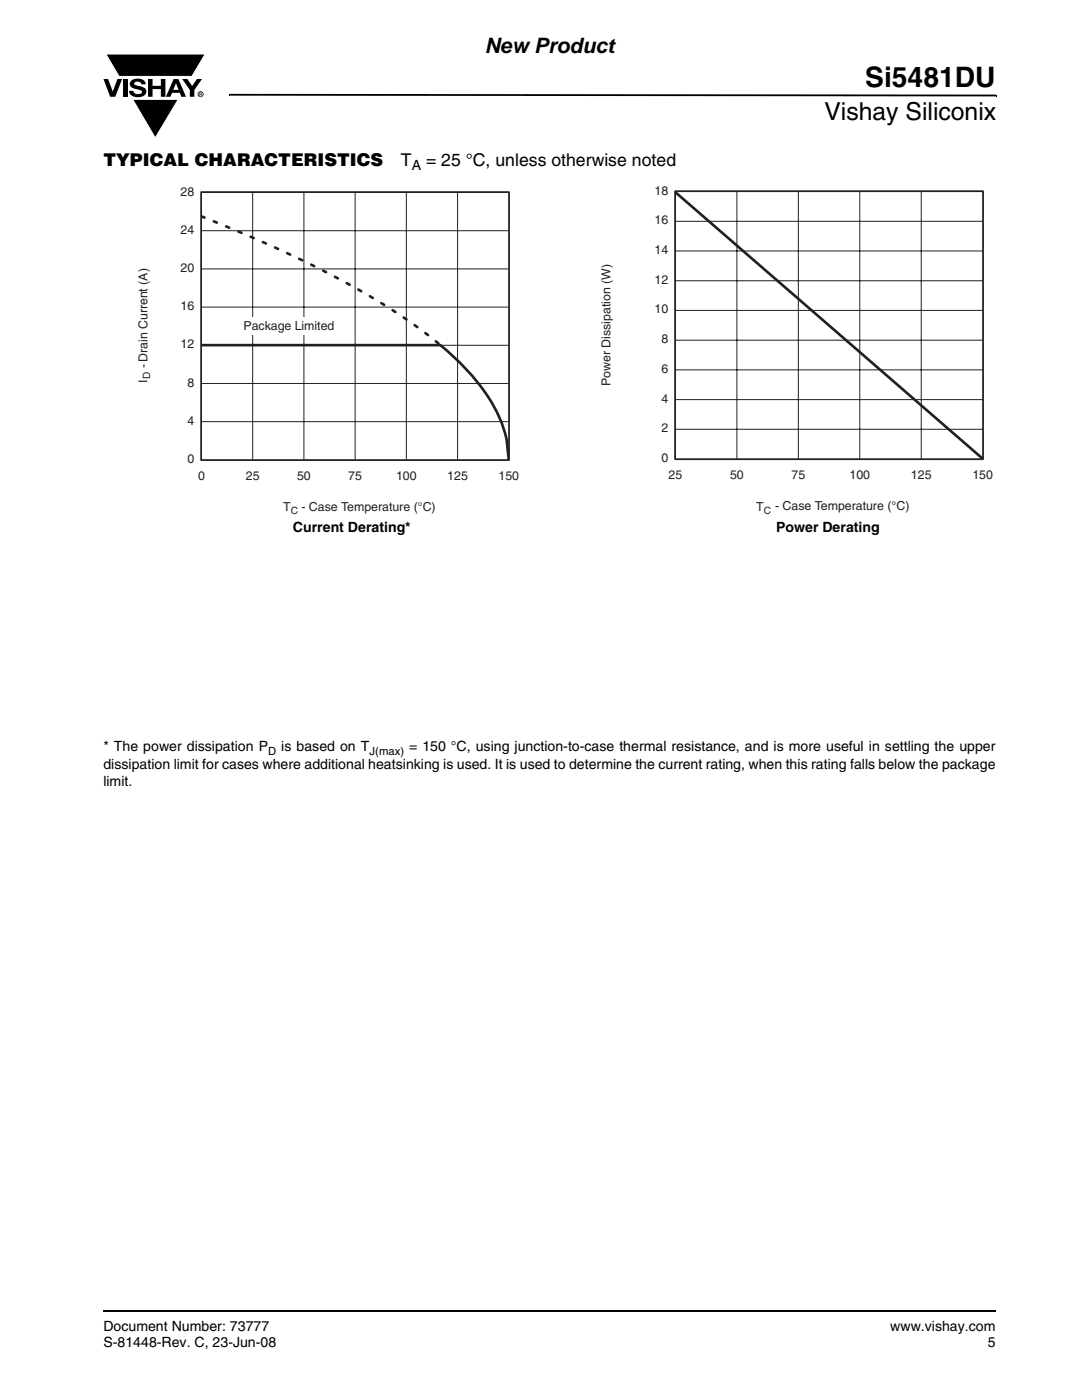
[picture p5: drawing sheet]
<svg xmlns="http://www.w3.org/2000/svg" width="216mm" height="279mm" viewBox="0 0 216 279" stroke-linecap="round" stroke-linejoin="round" font-family="sans-serif">
<defs><g id="words">
<text font-size="5.6" x="172.6" y="17.4">Si5481DU</text>
<text font-size="4.9" x="164.5" y="24">Vishay Siliconix</text>
<text font-size="4.2" x="96.7" y="10.5">New Product</text>
<g font-size="3.5">
<text x="20.6" y="33">TYPICAL CHARACTERISTICS</text>
<text x="80" y="33">T</text>
<text x="85" y="33">= 25 °C, unless otherwise noted</text>
</g>
<g font-size="2.8">
<text x="82.1" y="33.9">A</text>
<text x="58.5" y="106.1">Current Derating*</text>
<text x="154.9" y="106.1">Power Derating</text>
<text x="20.6" y="149.9">* The power dissipation P</text>
<text x="56.1" y="149.9">is based on T</text>
<text x="81.6" y="149.9">= 150 °C, using junction-to-case thermal resistance, and is more useful in settling the upper</text>
<text x="20.6" y="153.4">dissipation limit for cases where additional heatsinking is used. It is used to determine the current rating, when this rating falls below the package</text>
<text x="20.6" y="157">limit.</text>
<text x="20.6" y="265.6">Document Number: 73777</text>
<text x="20.6" y="268.8">S-81448-Rev. C, 23-Jun-08</text>
<text x="177.7" y="265.6">www.vishay.com</text>
<text x="197.1" y="268.8">5</text>
</g>
<g font-size="2.5" fill="#231f20">
<text x="36" y="39">28</text>
<text x="130.6" y="38.9">18</text>
<text x="36" y="46.7">24</text>
<text x="130.6" y="44.8">16</text>
<text x="130.6" y="50.7">14</text>
<text x="36" y="54.3">20</text>
<text x="130.6" y="56.6">12</text>
<text x="36" y="61.9">16</text>
<text x="48.6" y="65.9">Package Limited</text>
<text x="130.6" y="62.6">10</text>
<text x="36" y="69.5">12</text>
<text x="132" y="68.5">8</text>
<text x="29.4" y="76.5" transform="rotate(-90 29.4 76.5)">I</text>
<text x="29.4" y="73.5" transform="rotate(-90 29.4 73.5)">- Drain Current (A)</text>
<text x="37.4" y="77.1">8</text>
<text x="121.8" y="77" transform="rotate(-90 121.8 77)">Power Dissipation (W)</text>
<text x="132" y="74.4">6</text>
<text x="132" y="80.4">4</text>
<text x="37.4" y="84.8">4</text>
<text x="132" y="86.3">2</text>
<text x="37.4" y="92.4">0</text>
<text x="39.5" y="95.7">0</text>
<text x="49.1" y="95.7">25</text>
<text x="59.3" y="95.7">50</text>
<text x="69.5" y="95.7">75</text>
<text x="79" y="95.7">100</text>
<text x="89.3" y="95.7">125</text>
<text x="99.5" y="95.7">150</text>
<text x="132" y="92.2">0</text>
<text x="133.4" y="95.6">25</text>
<text x="145.7" y="95.6">50</text>
<text x="157.9" y="95.6">75</text>
<text x="169.5" y="95.6">100</text>
<text x="181.8" y="95.6">125</text>
<text x="194" y="95.6">150</text>
<text x="56.5" y="102">T</text>
<text x="60.2" y="102">- Case Temperature (°C)</text>
<text x="150.9" y="102">T</text>
<text x="154.7" y="101.8">- Case Temperature (°C)</text>
</g>
<g font-size="2.2">
<text x="53.5" y="150.6">D</text>
<text x="73.7" y="150.6">J(max)</text>
</g>
<g font-size="2" fill="#231f20">
<text x="30" y="75.6" transform="rotate(-90 30 75.6)">D</text>
<text x="58" y="102.5">C</text>
<text x="152.4" y="102.5">C</text>
</g>
</g></defs>
<path d="M20.5 261.5h.1v.4h-.1z" fill="#000"/>
<path d="M20.6 261.7h178.2" fill="none" stroke="#000" stroke-width=".36"/>
<path d="M20.6 10.7h20.5v17h-20.5z" fill="#fff"/>
<g fill="#000">
<path d="M20.6 15.8h1l.9 2.5 .9-2.5h1l-1.4 3.5h-1zM21.1 10.8h19.8l-2.6 4.5h-14.6zM24.5 15.8h.9v3.5h-.9zM26.2 16.1a2.08 2.08 0 0 1 2.8 .3l.1 .4h-.9a.78 .78 0 0 0-.7-.5 .78 .78 0 0 0-.7 .4l.2 .3 1 .2a1.06 1.06 0 0 1 1.2 1 1.06 1.06 0 0 1-1.1 1.1 1.71 1.71 0 0 1-2.3-1.2h.8a.95 .95 0 0 0 .8 .7 .95 .95 0 0 0 .9-.4 1.29 1.29 0 0 0-1.2-.6 1.02 1.02 0 0 1-1-.6 1.02 1.02 0 0 1 .1-1.1zM29.5 15.8h.9v1.3h1.7v-1.3h.9v3.5h-.9v-1.5h-1.7v1.5h-.9zM26.5 19.8h9.1l-4.6 7.7zM36.4 15.8h1l.9 1.4 1-1.4h1l-1.5 2.2v1.3h-.9v-1.4zM45.7 18.7h.2v.4h-.2zM45.9 18.7l152.9 .2v.3l-152.9-.1zM198.8 18.9h.1v.3h-.1z"/>
<path d="M35.1 16.6l-.5 1.3h1zM34.7 15.8h.9l1.5 3.5h-.9l-.3-.8h-1.6l-.3 .8h-.9z"/>
<path d="M39.9 18.6v.1h.2v-.1zM39.8 18.5h.4l.1 .2-.2 .1 .2 .3-.3-.3-.1 .3h-.1zM39.6 18.8a.45 .45 0 0 0 .9 0 .45 .45 0 0 0-.9 0zM39.4 18.8a.6 .6 0 0 1 1.2 0 .6 .6 0 0 1-1.2 0z"/>
</g>
<path d="M21.1 10.8h19.8l-2.6 4.5h-14.5zM26.5 19.8h9.1l-4.6 7.7z" fill="none" stroke="#fff" stroke-width=".2"/>
<path d="M27.3 37.3h76.7v65.7h-76.7z" fill="#fff"/>
<path d="M50.4 38.4v53.4M60.6 38.4v53.4M70.9 38.4v53.4M81.1 38.4v53.4M91.3 38.4v53.4M40.2 53.7h61.3M40.2 46h61.3M40.2 76.5h61.3M40.2 68.9h61.3M40.2 61.3h61.3M40.2 84.1h61.3" fill="none" stroke="#231f20" stroke-width=".2"/>
<path d="M40.2 43.2a223.9 223.9 0 0 1 38.8 19.1l4.1 2.9 4.8 3.7" fill="none" stroke="#231f20" stroke-width=".53" stroke-dasharray=".7 2"/>
<path d="M40.2 68.9h47.7a40.3 40.3 0 0 1 12.1 15.3l.3 .9a20.7 20.7 0 0 1 1.2 6.7" fill="none" stroke="#231f20" stroke-width=".53"/>
<path d="M40.1 38.3h61.5v53.5h-61.5z" fill="none" stroke="#231f20" stroke-width=".35"/>
<g fill="#fff">
<path d="M46.7 63.4h21v3.5h-21z"/>
<path d="M119.7 37.1h78.9v65.9h-78.9z"/>
</g>
<path d="M147 38.2v53.4M159.3 38.2v53.4M171.6 38.2v53.4M183.8 38.2v53.4M134.8 56h61.3M134.8 50.1h61.3M134.8 44.2h61.3M134.8 79.8h61.3M134.8 73.8h61.3M134.8 67.9h61.3M134.8 62h61.3M134.8 85.7h61.3" fill="none" stroke="#231f20" stroke-width=".2"/>
<path d="M134.9 38.5l60.9 52.8" fill="none" stroke="#231f20" stroke-width=".53"/>
<path d="M134.7 38.2h61.5v53.4h-61.5z" fill="none" stroke="#231f20" stroke-width=".35"/>
<use href="#words"/>
</svg>
